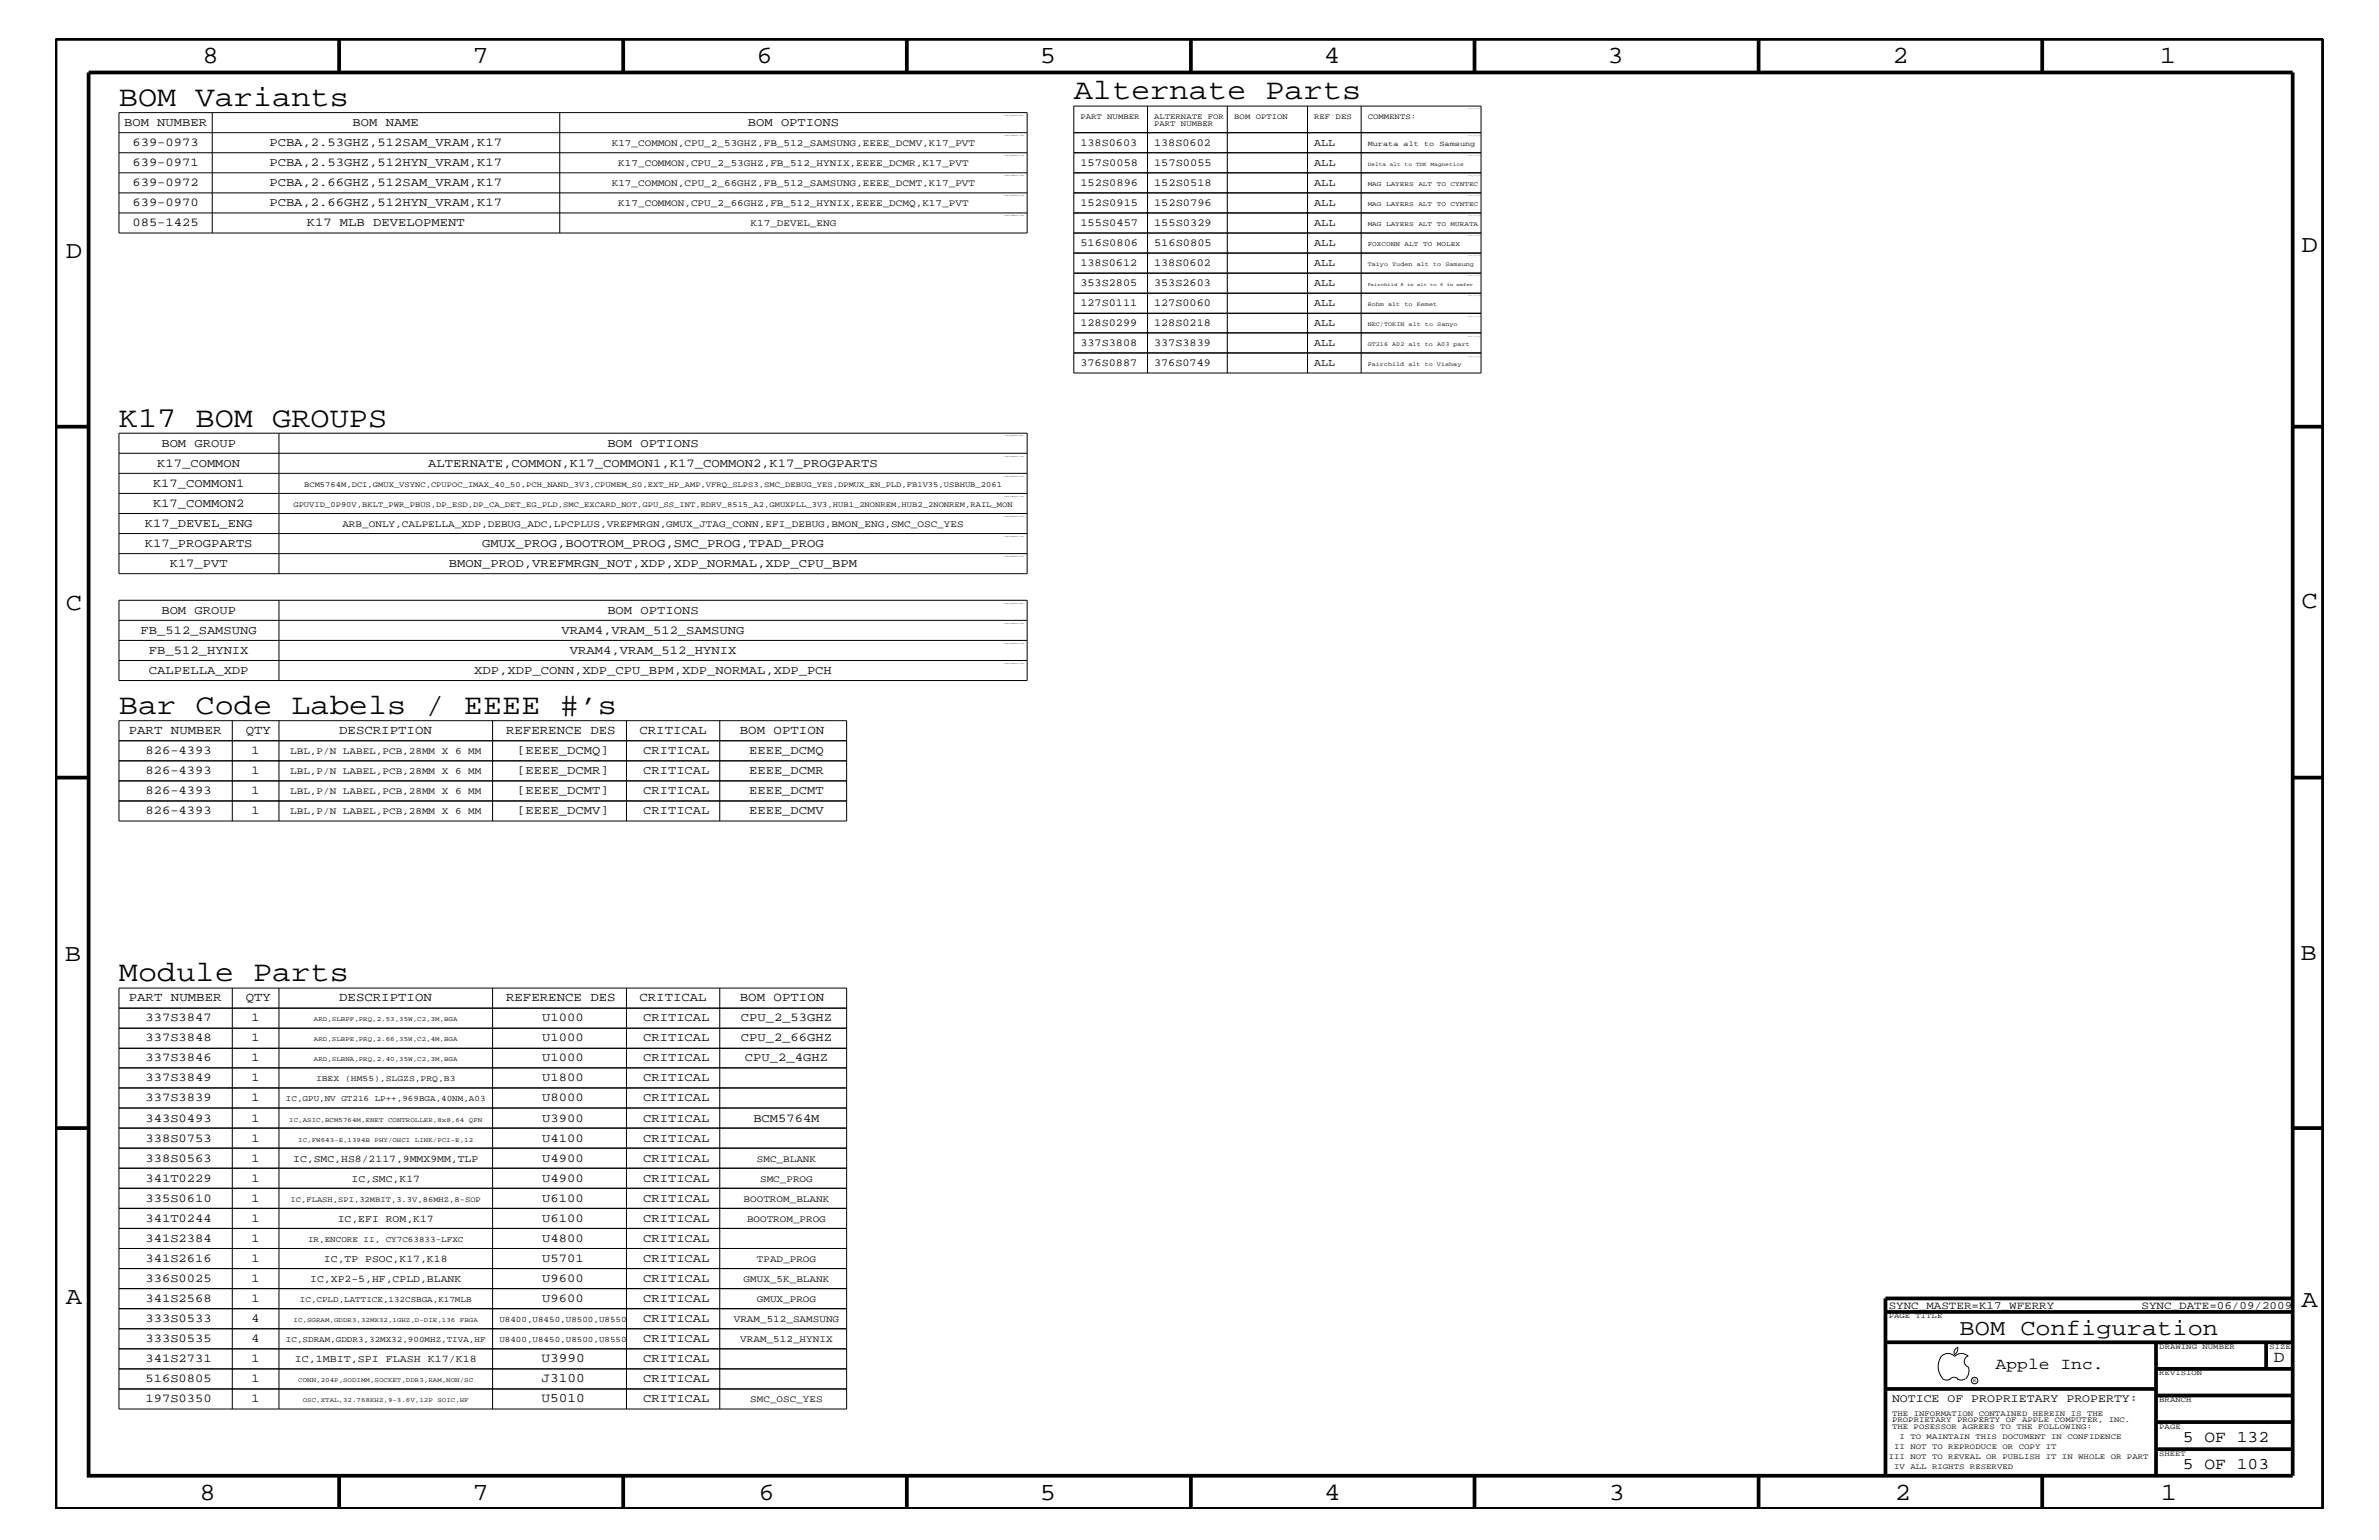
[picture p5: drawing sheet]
<svg xmlns="http://www.w3.org/2000/svg" width="432mm" height="279mm" viewBox="0 0 432 279" stroke-linecap="round" stroke-linejoin="round" font-family="sans-serif">
<defs><g id="words">
<g font-size="5.2">
<text x="194.9" y="18">Alternate Parts</text>
<text x="21.6" y="19.2">BOM Variants</text>
<text x="21.6" y="77.4">K17 BOM GROUPS</text>
<text x="21.6" y="129.6">Bar Code Labels / EEEE #’s</text>
<text x="21.6" y="178">Module Parts</text>
</g>
<g font-size="4.5">
<text x="36.7" y="11.5">8</text>
<text x="85.8" y="11.5">7</text>
<text x="137.3" y="11.5">6</text>
<text x="188.7" y="11.5">5</text>
<text x="240.3" y="11.5">4</text>
<text x="291.8" y="11.5">3</text>
<text x="343.5" y="11.5">2</text>
<text x="392" y="11.5">1</text>
<text x="11.9" y="46.8">D</text>
<text x="417.7" y="45.7">D</text>
<text x="11.9" y="110.6">C</text>
<text x="417.7" y="110.3">C</text>
<text x="11.8" y="174.3">B</text>
<text x="417.6" y="174.2">B</text>
<text x="11.9" y="236.7">A</text>
<text x="417.7" y="237.1">A</text>
<text x="36.2" y="272.1">8</text>
<text x="85.8" y="272.1">7</text>
<text x="137.7" y="272.1">6</text>
<text x="188.7" y="272.1">5</text>
<text x="240.4" y="272.1">4</text>
<text x="292" y="272.1">3</text>
<text x="343.9" y="272.1">2</text>
<text x="392.2" y="272.1">1</text>
</g>
<text font-size="4.1" x="355.7" y="242.3">BOM Configuration</text>
<g font-size="3">
<text x="362.2" y="248.4">Apple Inc.</text>
<text x="412.7" y="247.1">D</text>
<text x="396.2" y="261.6">5 OF 132</text>
<text x="396.2" y="266.6">5 OF 103</text>
</g>
<g font-size="2.4">
<text x="98.3" y="250.7">J3100</text>
<text x="98.3" y="247.1">U3990</text>
<text x="98.3" y="254.4">U5010</text>
</g>
<g font-size="2.3">
<text x="23.4" y="133.2">PART NUMBER</text>
<text x="44.6" y="133.2">QTY</text>
<text x="61.6" y="133.2">DESCRIPTION</text>
<text x="91.9" y="133.2">REFERENCE DES</text>
<text x="116.1" y="133.2">CRITICAL</text>
<text x="134.3" y="133.2">BOM OPTION</text>
<text x="23.4" y="181.6">PART NUMBER</text>
<text x="44.6" y="181.6">QTY</text>
<text x="61.6" y="181.6">DESCRIPTION</text>
<text x="91.9" y="181.6">REFERENCE DES</text>
<text x="116.1" y="181.6">CRITICAL</text>
<text x="134.3" y="181.6">BOM OPTION</text>
</g>
<g font-size="2.2">
<text x="22.5" y="22.9">BOM NUMBER</text>
<text x="64" y="22.9">BOM NAME</text>
<text x="135.7" y="22.9">BOM OPTIONS</text>
<text x="24" y="26.5">639-0973</text>
<text x="48.9" y="26.5">PCBA,2.53GHZ,512SAM_VRAM,K17</text>
<text x="24" y="30.2">639-0971</text>
<text x="24" y="33.7">639-0972</text>
<text x="48.9" y="30.2">PCBA,2.53GHZ,512HYN_VRAM,K17</text>
<text x="48.9" y="33.7">PCBA,2.66GHZ,512SAM_VRAM,K17</text>
<text x="24" y="37.4">639-0970</text>
<text x="24" y="41">085-1425</text>
<text x="48.9" y="37.4">PCBA,2.66GHZ,512HYN_VRAM,K17</text>
<text x="55.7" y="41">K17 MLB DEVELOPMENT</text>
<text x="29.3" y="81.1">BOM GROUP</text>
<text x="110.2" y="81.1">BOM OPTIONS</text>
<text x="27.8" y="88.3">K17_COMMON1</text>
<text x="28.5" y="84.7">K17_COMMON</text>
<text x="77.7" y="84.7">ALTERNATE,COMMON,K17_COMMON1,K17_COMMON2,K17_PROGPARTS</text>
<text x="26.3" y="95.6">K17_DEVEL_ENG</text>
<text x="27.8" y="92">K17_COMMON2</text>
<text x="26.3" y="99.3">K17_PROGPARTS</text>
<text x="87.5" y="99.3">GMUX_PROG,BOOTROM_PROG,SMC_PROG,TPAD_PROG</text>
<text x="30.8" y="102.9">K17_PVT</text>
<text x="81.5" y="102.9">BMON_PROD,VREFMRGN_NOT,XDP,XDP_NORMAL,XDP_CPU_BPM</text>
<text x="29.3" y="111.4">BOM GROUP</text>
<text x="110.2" y="111.4">BOM OPTIONS</text>
<text x="25.5" y="115">FB_512_SAMSUNG</text>
<text x="27" y="118.6">FB_512_HYNIX</text>
<text x="101.9" y="115">VRAM4,VRAM_512_SAMSUNG</text>
<text x="103.4" y="118.6">VRAM4,VRAM_512_HYNIX</text>
<text x="27" y="122.3">CALPELLA_XDP</text>
<text x="86.1" y="122.3">XDP,XDP_CONN,XDP_CPU_BPM,XDP_NORMAL,XDP_PCH</text>
<text x="26.4" y="136.8">826-4393</text>
<text x="45.7" y="136.8">1</text>
<text x="93.9" y="136.8">[EEEE_DCMQ]</text>
<text x="116.8" y="136.8">CRITICAL</text>
<text x="136" y="136.8">EEEE_DCMQ</text>
<text x="26.4" y="140.4">826-4393</text>
<text x="45.7" y="140.4">1</text>
<text x="93.9" y="140.4">[EEEE_DCMR]</text>
<text x="116.8" y="140.4">CRITICAL</text>
<text x="136" y="140.4">EEEE_DCMR</text>
<text x="26.4" y="147.7">826-4393</text>
<text x="26.4" y="144">826-4393</text>
<text x="45.7" y="144">1</text>
<text x="45.7" y="147.7">1</text>
<text x="93.9" y="144">[EEEE_DCMT]</text>
<text x="93.9" y="147.7">[EEEE_DCMV]</text>
<text x="116.8" y="144">CRITICAL</text>
<text x="116.8" y="147.7">CRITICAL</text>
<text x="136" y="144">EEEE_DCMT</text>
<text x="136" y="147.7">EEEE_DCMV</text>
<text x="26.4" y="185.3">337S3847</text>
<text x="45.7" y="185.3">1</text>
<text x="98.4" y="185.3">U1000</text>
<text x="116.8" y="185.3">CRITICAL</text>
<text x="134.5" y="185.3">CPU_2_53GHZ</text>
<text x="26.4" y="188.9">337S3848</text>
<text x="45.7" y="188.9">1</text>
<text x="98.4" y="188.9">U1000</text>
<text x="116.8" y="188.9">CRITICAL</text>
<text x="134.5" y="188.9">CPU_2_66GHZ</text>
<text x="26.4" y="196.2">337S3849</text>
<text x="26.4" y="192.6">337S3846</text>
<text x="45.7" y="196.2">1</text>
<text x="45.7" y="192.6">1</text>
<text x="98.4" y="196.2">U1800</text>
<text x="98.4" y="192.6">U1000</text>
<text x="116.8" y="196.2">CRITICAL</text>
<text x="116.8" y="192.6">CRITICAL</text>
<text x="135.2" y="192.6">CPU_2_4GHZ</text>
<text x="26.4" y="203.5">343S0493</text>
<text x="26.4" y="199.8">337S3839</text>
<text x="45.7" y="203.5">1</text>
<text x="45.7" y="199.8">1</text>
<text x="98.4" y="203.5">U3900</text>
<text x="98.4" y="199.8">U8000</text>
<text x="116.8" y="203.5">CRITICAL</text>
<text x="116.8" y="199.8">CRITICAL</text>
<text x="136.7" y="203.5">BCM5764M</text>
<text x="26.4" y="207.1">338S0753</text>
<text x="45.7" y="207.1">1</text>
<text x="98.4" y="207.1">U4100</text>
<text x="116.8" y="207.1">CRITICAL</text>
<text x="26.4" y="214.4">341T0229</text>
<text x="26.4" y="210.8">338S0563</text>
<text x="45.7" y="214.4">1</text>
<text x="45.7" y="210.8">1</text>
<text x="98.4" y="214.4">U4900</text>
<text x="98.4" y="210.8">U4900</text>
<text x="116.8" y="214.4">CRITICAL</text>
<text x="116.8" y="210.8">CRITICAL</text>
<text x="26.4" y="221.7">341T0244</text>
<text x="26.4" y="218">335S0610</text>
<text x="45.7" y="221.7">1</text>
<text x="45.7" y="218">1</text>
<text x="98.4" y="221.7">U6100</text>
<text x="98.4" y="218">U6100</text>
<text x="116.8" y="221.7">CRITICAL</text>
<text x="116.8" y="218">CRITICAL</text>
<text x="26.4" y="225.3">341S2384</text>
<text x="45.7" y="225.3">1</text>
<text x="98.4" y="225.3">U4800</text>
<text x="116.8" y="225.3">CRITICAL</text>
<text x="26.4" y="229">341S2616</text>
<text x="26.4" y="232.6">336S0025</text>
<text x="45.7" y="229">1</text>
<text x="45.7" y="232.6">1</text>
<text x="98.4" y="229">U5701</text>
<text x="98.4" y="232.6">U9600</text>
<text x="116.8" y="229">CRITICAL</text>
<text x="116.8" y="232.6">CRITICAL</text>
<text x="26.4" y="239.9">333S0533</text>
<text x="26.4" y="236.2">341S2568</text>
<text x="45.7" y="239.9">4</text>
<text x="45.7" y="236.2">1</text>
<text x="98.4" y="236.2">U9600</text>
<text x="116.8" y="239.9">CRITICAL</text>
<text x="116.8" y="236.2">CRITICAL</text>
<text x="26.4" y="243.5">333S0535</text>
<text x="45.7" y="243.5">4</text>
<text x="116.8" y="243.5">CRITICAL</text>
<text x="26.4" y="247.1">341S2731</text>
<text x="26.4" y="250.7">516S0805</text>
<text x="45.7" y="250.7">1</text>
<text x="45.7" y="247.1">1</text>
<text x="116.8" y="247.1">CRITICAL</text>
<text x="116.8" y="250.7">CRITICAL</text>
<text x="26.4" y="254.4">197S0350</text>
<text x="45.7" y="254.4">1</text>
<text x="116.8" y="254.4">CRITICAL</text>
</g>
<text font-size="2.1" x="343.4" y="254.4">NOTICE OF PROPRIETARY PROPERTY:</text>
<g font-size="2">
<text x="342.8" y="237.4">SYNC_MASTER=K17_WFERRY</text>
<text x="388.7" y="237.4">SYNC_DATE=06/09/2009</text>
</g>
<g font-size="1.9">
<text x="196.1" y="26.5">138S0603</text>
<text x="209.5" y="26.5">138S0602</text>
<text x="238.5" y="26.5">ALL</text>
<text x="196.1" y="33.7">152S0896</text>
<text x="196.1" y="30.2">157S0058</text>
<text x="209.5" y="33.7">152S0518</text>
<text x="209.5" y="30.2">157S0055</text>
<text x="238.5" y="33.7">ALL</text>
<text x="238.5" y="30.2">ALL</text>
<text x="196.1" y="41">155S0457</text>
<text x="196.1" y="37.4">152S0915</text>
<text x="209.5" y="41">155S0329</text>
<text x="209.5" y="37.4">152S0796</text>
<text x="238.5" y="41">ALL</text>
<text x="238.5" y="37.4">ALL</text>
<text x="196.1" y="44.6">516S0806</text>
<text x="209.5" y="44.6">516S0805</text>
<text x="238.5" y="44.6">ALL</text>
<text x="196.1" y="48.3">138S0612</text>
<text x="196.1" y="51.9">353S2805</text>
<text x="209.5" y="48.3">138S0602</text>
<text x="209.5" y="51.9">353S2603</text>
<text x="238.5" y="48.3">ALL</text>
<text x="238.5" y="51.9">ALL</text>
<text x="196.1" y="59.2">128S0299</text>
<text x="196.1" y="55.6">127S0111</text>
<text x="209.5" y="55.6">127S0060</text>
<text x="209.5" y="59.2">128S0218</text>
<text x="238.5" y="55.6">ALL</text>
<text x="238.5" y="59.2">ALL</text>
<text x="196.1" y="62.9">337S3808</text>
<text x="209.5" y="62.9">337S3839</text>
<text x="238.5" y="62.9">ALL</text>
<text x="196.1" y="66.5">376S0887</text>
<text x="209.5" y="66.5">376S0749</text>
<text x="238.5" y="66.5">ALL</text>
<text x="53.2" y="210.8">IC,SMC,HS8/2117,9MMX9MM,TLP</text>
<text x="63.8" y="214.4">IC,SMC,K17</text>
<text x="61.3" y="221.7">IC,EFI ROM,K17</text>
<text x="56.3" y="232.6">IC,XP2-5,HF,CPLD,BLANK</text>
<text x="58.8" y="229">IC,TP PSOC,K17,K18</text>
<text x="53.5" y="247.1">IC,1MBIT,SPI FLASH K17/K18</text>
</g>
<g font-size="1.8">
<text x="111" y="26.5">K17_COMMON,CPU_2_53GHZ,FB_512_SAMSUNG,EEEE_DCMV,K17_PVT</text>
<text x="111" y="33.7">K17_COMMON,CPU_2_66GHZ,FB_512_SAMSUNG,EEEE_DCMT,K17_PVT</text>
<text x="112.2" y="30.2">K17_COMMON,CPU_2_53GHZ,FB_512_HYNIX,EEEE_DCMR,K17_PVT</text>
<text x="112.2" y="37.4">K17_COMMON,CPU_2_66GHZ,FB_512_HYNIX,EEEE_DCMQ,K17_PVT</text>
<text x="136.2" y="41">K17_DEVEL_ENG</text>
<text x="62.1" y="95.6">ARB_ONLY,CALPELLA_XDP,DEBUG_ADC,LPCPLUS,VREFMRGN,GMUX_JTAG_CONN,EFI_DEBUG,BMON_ENG,SMC_OSC_YES</text>
<text x="52.7" y="136.8">LBL,P/N LABEL,PCB,28MM X 6 MM</text>
<text x="52.7" y="140.4">LBL,P/N LABEL,PCB,28MM X 6 MM</text>
<text x="52.7" y="144">LBL,P/N LABEL,PCB,28MM X 6 MM</text>
<text x="52.7" y="147.7">LBL,P/N LABEL,PCB,28MM X 6 MM</text>
<text x="137.4" y="210.8">SMC_BLANK</text>
<text x="138" y="214.4">SMC_PROG</text>
<text x="135" y="218">BOOTROM_BLANK</text>
<text x="135.6" y="221.7">BOOTROM_PROG</text>
<text x="135" y="232.6">GMUX_5K_BLANK</text>
<text x="137.4" y="229">TPAD_PROG</text>
<text x="133.2" y="239.9">VRAM_512_SAMSUNG</text>
<text x="137.4" y="236.2">GMUX_PROG</text>
<text x="134.4" y="243.5">VRAM_512_HYNIX</text>
<text x="136.2" y="254.4">SMC_OSC_YES</text>
</g>
<g font-size="1.5">
<text x="57.4" y="196.2">IBEX (HM55),SLGZS,PRQ,B3</text>
<text x="51.9" y="199.8">IC,GPU,NV GT216 LP++,969BGA,40NM,A03</text>
<text x="55.9" y="225.3">IR,ENCORE II, CY7C63833-LFXC</text>
<text x="54.4" y="236.2">IC,CPLD,LATTICE,132CSBGA,K17MLB</text>
<text x="90.6" y="239.9">U8400,U8450,U8500,U8550</text>
<text x="51.9" y="243.5">IC,SDRAM,GDDR3,32MX32,900MHZ,TIVA,HF</text>
<text x="90.6" y="243.5">U8400,U8450,U8500,U8550</text>
</g>
<g font-size="1.4">
<text x="196.1" y="21.6">PART NUMBER</text>
<text x="209.5" y="22.9">PART NUMBER</text>
<text x="209.5" y="21.6">ALTERNATE FOR</text>
<text x="224" y="21.6">BOM OPTION</text>
<text x="238.5" y="21.6">REF DES</text>
<text x="248.2" y="21.6">COMMENTS:</text>
<text x="248.2" y="26.5">Murata alt to Samsung</text>
<text x="55.2" y="88.3">BCM5764M,DCI,GMUX_VSYNC,CPUPOC_IMAX_40_50,PCH_NAND_3V3,CPUMEM_S0,EXT_HP_AMP,VFRQ_SLPS3,SMC_DEBUG_YES,DPMUX_EN_PLD,FB1V35,USBHUB_2061</text>
<text x="53.3" y="92">GPUVID_0P90V,BKLT_PWR_PBUS,DP_ESD,DP_CA_DET_EG_PLD,SMC_EXCARD_NOT,GPU_SS_INT,RDRV_8515_A2,GMUXPLL_3V3,HUB1_2NONREM,HUB2_2NONREM,RAIL_MON</text>
<text x="52.7" y="218">IC,FLASH,SPI,32MBIT,3.3V,86MHZ,8-SOP</text>
<text x="342.8" y="239.2">PAGE TITLE</text>
<text x="391.9" y="244.7">DRAWING NUMBER</text>
<text x="411.9" y="244.7">SIZE</text>
<text x="391.9" y="249.5">REVISION</text>
<text x="343.4" y="256.8">THE INFORMATION CONTAINED HEREIN IS THE</text>
<text x="391.9" y="254.4">BRANCH</text>
<text x="343.4" y="259.3">THE POSESSOR AGREES TO THE FOLLOWING:</text>
<text x="343.4" y="258">PROPRIETARY PROPERTY OF APPLE COMPUTER, INC.</text>
<text x="343.8" y="262.9">II NOT TO REPRODUCE OR COPY IT</text>
<text x="344.8" y="261.1">I TO MAINTAIN THIS DOCUMENT IN CONFIDENCE</text>
<text x="391.9" y="259.3">PAGE</text>
<text x="342.8" y="264.7">III NOT TO REVEAL OR PUBLISH IT IN WHOLE OR PART</text>
<text x="343.8" y="266.6">IV ALL RIGHTS RESERVED</text>
<text x="391.9" y="264.1">SHEET</text>
</g>
<g font-size="1.2">
<text x="248.2" y="33.7">MAG</text>
<text x="251.6" y="33.7">LAYERS</text>
<text x="257.4" y="33.7">ALT</text>
<text x="260.8" y="33.7">TO</text>
<text x="263.3" y="33.7">CYNTEC</text>
<text x="248.2" y="41">MAG</text>
<text x="248.2" y="37.4">MAG</text>
<text x="251.6" y="41">LAYERS</text>
<text x="251.6" y="37.4">LAYERS</text>
<text x="257.4" y="41">ALT</text>
<text x="257.4" y="37.4">ALT</text>
<text x="260.8" y="41">TO</text>
<text x="260.8" y="37.4">TO</text>
<text x="263.3" y="41">MURATA</text>
<text x="263.3" y="37.4">CYNTEC</text>
<text x="248.2" y="44.6">FOXCONN</text>
<text x="254.9" y="44.6">ALT</text>
<text x="258.3" y="44.6">TO</text>
<text x="260.8" y="44.6">MOLEX</text>
<text x="57" y="185.3">ARD,SLBPF,PRQ,2.53,35W,C2,3M,BGA</text>
<text x="57" y="188.9">ARD,SLBPE,PRQ,2.66,35W,C2,4M,BGA</text>
<text x="57" y="192.6">ARD,SLBNA,PRQ,2.40,35W,C2,3M,BGA</text>
<text x="52.5" y="203.5">IC,ASIC,BCM5764M,ENET CONTROLLER,8x8,64 QFN</text>
<text x="54.1" y="207.1">IC,FW643-E,1394B PHY/OHCI LINK/PCI-E,12</text>
<text x="53.3" y="239.9">IC,SGRAM,GDDR3,32MX32,1GHZ,D-DIE,136 FBGA</text>
<text x="54.1" y="250.7">CONN,204P,SODIMM,SOCKET,DDR3,RAM,NON/SC</text>
<text x="54.9" y="254.4">OSC,XTAL,32.768KHZ,9-3.6V,12P SOIC,HF</text>
</g>
<g font-size="1.1">
<text x="248.2" y="48.3">Taiyo Yuden alt to Samsung</text>
<text x="248.2" y="55.6">Rohm alt to Kemet</text>
<text x="248.2" y="59.2">NEC/TOKIN alt to Sanyo</text>
<text x="248.2" y="62.9">GT216 A02 alt to A03 part</text>
<text x="248.2" y="66.5">Fairchild alt to Vishay</text>
</g>
<g font-size="1">
<text x="248.2" y="30.2">Delta alt to TDK Magnetics</text>
<text x="358.1" y="250.7">R</text>
</g>
<g font-size=".8">
<text x="248.2" y="51.9">Fairchild</text>
<text x="254.2" y="51.9">8</text>
<text x="255.4" y="51.9">in</text>
<text x="257.2" y="51.9">alt</text>
<text x="259.6" y="51.9">to</text>
<text x="261.4" y="51.9">6</text>
<text x="262.6" y="51.9">in</text>
<text x="264.4" y="51.9">wafer</text>
</g>
<g font-size=".3">
<text x="182.3" y="21">TABLE_BOMGROUP_HEAD</text>
<text x="182.3" y="24.7">TABLE_BOMGROUP_ITEM</text>
<text x="182.3" y="28.3">TABLE_BOMGROUP_ITEM</text>
<text x="182.3" y="31.9">TABLE_BOMGROUP_ITEM</text>
<text x="182.3" y="35.6">TABLE_BOMGROUP_ITEM</text>
<text x="182.3" y="39.2">TABLE_BOMGROUP_ITEM</text>
<text x="182.3" y="79.2">TABLE_BOMGROUP_HEAD</text>
<text x="182.3" y="82.8">TABLE_BOMGROUP_ITEM</text>
<text x="182.3" y="86.5">TABLE_BOMGROUP_ITEM</text>
<text x="182.3" y="90.1">TABLE_BOMGROUP_ITEM</text>
<text x="182.3" y="93.8">TABLE_BOMGROUP_ITEM</text>
<text x="182.3" y="97.4">TABLE_BOMGROUP_ITEM</text>
<text x="182.3" y="101">TABLE_BOMGROUP_ITEM</text>
<text x="182.3" y="109.5">TABLE_BOMGROUP_HEAD</text>
<text x="182.3" y="113.1">TABLE_BOMGROUP_ITEM</text>
<text x="182.3" y="116.8">TABLE_BOMGROUP_ITEM</text>
<text x="182.3" y="120.4">TABLE_BOMGROUP_ITEM</text>
</g>
</g></defs>
<g fill="none" stroke="#000" stroke-width=".68" stroke-linecap="butt">
<path d="M10.1 7.1h411.5v266.7h-411.5zM16.1 13.2h400v254.5h-400zM61.6 7.1v6.1M113.1 7.1v6.1M164.6 7.1v6.1M216.2 7.1v6.1M267.6 7.1v6.1M319.2 7.1v6.1M370.7 7.1v6.1M10.1 77.4h6M416.1 77.4h5.5M10.1 141.1h6"/>
<path d="M416.1 141.1h5.5M10.1 204.7h6M416.1 204.7h5.5M342.2 238h73.9M416.1 235.6h-73.9v32.1M342.2 243.5h73.9M342.2 252h49.1M391.3 243.5v24.2M391.3 258h24.8M391.3 253.2h24.8M391.3 248.4h24.8M411.3 243.5v4.9"/>
<path d="M61.6 267.7v6.1M113.1 267.7v6.1M164.6 267.7v6.1M216.2 268v5.8M267.6 267.7v6.1M319.2 267.7v6.1M370.7 267.7v6.1M391.3 262.9h24.8"/>
</g>
<g fill="none" stroke="#000" stroke-width=".18">
<path d="M194.9 19.2h73.9v48.5h-73.9zM208.3 19.2v48.5M222.8 19.2v48.5M237.3 19.2v48.5M247.1 19.2v48.5M21.6 20.4h164.8v21.9h-164.8zM21.6 24.1h164.8M21.6 27.7h164.8M21.6 35h164.8M21.6 31.4h164.8M21.6 38.6h164.8M38.5 20.4v21.9"/>
<path d="M101.6 20.4v21.9M194.9 24.1h73.9M194.9 27.7h73.9M194.9 35h73.9M194.9 31.4h73.9M194.9 38.6h73.9M194.9 56.8h73.9M194.9 53.2h73.9M194.9 49.6h73.9M194.9 45.9h73.9M194.9 42.3h73.9M21.6 78.6h164.8v25.5h-164.8z"/>
<path d="M50.6 78.6v25.5M194.9 64h73.9M194.9 60.4h73.9M21.6 82.2h164.8M21.6 85.9h164.8M21.6 93.2h164.8M21.6 96.8h164.8M21.6 89.5h164.8M21.6 108.9h164.8v14.6h-164.8zM21.6 100.4h164.8M21.6 112.6h164.8M21.6 116.2h164.8"/>
<path d="M21.6 119.8h164.8M50.6 108.9v14.6M21.6 130.8h132.1v18.2h-132.1zM21.6 134.4h132.1M21.6 138h132.1M42.2 130.8v18.2M50.6 130.8v18.2M89.4 130.8v18.2M113.7 130.8v18.2M130.6 130.8v18.2M21.6 141.7h132.1M21.6 145.3h132.1"/>
<path d="M21.6 179.3h132.1v76.3h-132.1zM42.2 179.3v76.3M50.6 179.3v76.3M89.4 179.3v76.3M113.7 179.3v76.3M130.6 179.3v76.3M21.6 182.9h132.1M21.6 186.5h132.1M21.6 197.4h132.1M21.6 190.2h132.1M21.6 193.7h132.1M21.6 208.3h132.1"/>
<path d="M21.6 211.9h132.1M21.6 201h132.1M21.6 204.7h132.1M21.6 215.6h132.1M21.6 219.2h132.1M21.6 230.2h132.1M21.6 233.8h132.1M21.6 237.4h132.1M21.6 222.9h132.1M21.6 226.5h132.1M21.6 244.7h132.1M21.6 248.4h132.1"/>
<path d="M21.6 241.1h132.1M21.6 252h132.1M352.3 246.1a1.69 1.69 0 0 1 2.5 0 1.72 1.72 0 0 1 2.4 0M352.4 246a3.2 3.2 0 0 0 .4 4.3l.8 .1 .4-.2M354 250.2l.7-.3 .7 .3M355.2 250.2l.7 .2 .7-.2M355.3 244.4v.3a1.18 1.18 0 0 1-.6 1.1M355.4 244.4a.99 .99 0 0 0-.6 1.4M357.2 246a1.04 1.04 0 0 0-.7 1 1.04 1.04 0 0 0 .7 1M357.3 248l.1 .7a2.11 2.11 0 0 1-.6 1.5"/>
<circle cx="358.4" cy="250.5" r=".59"/>
</g>
<use href="#words"/>
</svg>
